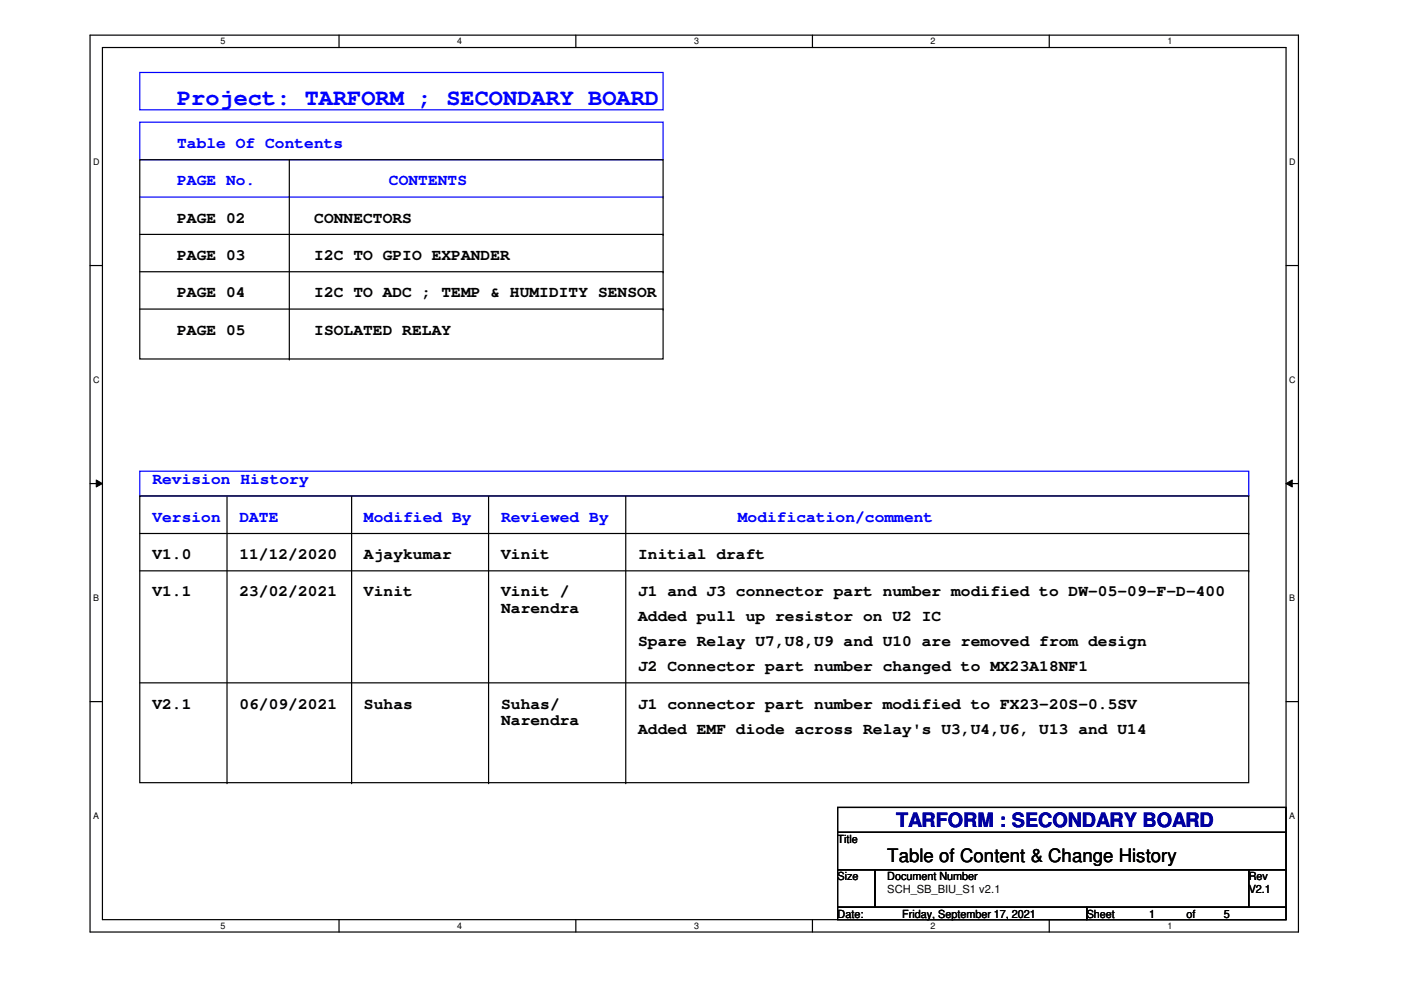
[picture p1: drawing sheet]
<svg xmlns="http://www.w3.org/2000/svg" width="297mm" height="210mm" viewBox="0 0 297 210" stroke-linecap="round" stroke-linejoin="round" font-family="sans-serif">
<defs><g id="words">
<text font-size="5" fill="#00f" x="37.5" y="22.2">Project: TARFORM ; SECONDARY BOARD</text>
<text font-size="4.2" fill="#0000a0" x="190" y="175.3">TARFORM : SECONDARY BOARD</text>
<text font-size="3.9" x="188.1" y="182.7">Table of Content &amp; Change History</text>
<g font-size="3.4" fill="#00f">
<text x="37.5" y="31.4">Table Of Contents</text>
<text x="37.5" y="39.3">PAGE No.</text>
<text x="82.5" y="39.3">CONTENTS</text>
<text x="32.3" y="102.7">Revision History</text>
<text x="32.3" y="110.6">Version</text>
<text x="50.8" y="110.6">DATE</text>
<text x="77.2" y="110.6">Modified By</text>
<text x="106.3" y="110.6">Reviewed By</text>
<text x="156.4" y="110.6">Modification/comment</text>
</g>
<g font-size="3.4">
<text x="37.5" y="47.2">PAGE 02</text>
<text x="66.6" y="47.2">CONNECTORS</text>
<text x="37.5" y="55.1">PAGE 03</text>
<text x="66.6" y="55.1">I2C TO GPIO EXPANDER</text>
<text x="37.5" y="63.1">PAGE 04</text>
<text x="66.6" y="63.1">I2C TO ADC ; TEMP &amp; HUMIDITY SENSOR</text>
<text x="37.5" y="71">PAGE 05</text>
<text x="66.6" y="71">ISOLATED RELAY</text>
<text x="32.3" y="118.5">V1.0</text>
<text x="50.8" y="118.5">11/12/2020</text>
<text x="77.2" y="118.5">Ajaykumar</text>
<text x="106.3" y="118.5">Vinit</text>
<text x="135.3" y="118.5">Initial draft</text>
<text x="32.3" y="126.4">V1.1</text>
<text x="50.8" y="126.4">23/02/2021</text>
<text x="77.2" y="126.4">Vinit</text>
<text x="106.3" y="129.9">Narendra</text>
<text x="106.3" y="126.4">Vinit /</text>
<text x="135.3" y="126.4">J1 and J3 connector part number modified to DW-05-09-F-D-400</text>
<text x="135.3" y="131.7">Added pull up resistor on U2 IC</text>
<text x="135.3" y="137">Spare Relay U7,U8,U9 and U10 are removed from design</text>
<text x="135.3" y="142.3">J2 Connector part number changed to MX23A18NF1</text>
<text x="32.3" y="150.2">V2.1</text>
<text x="50.8" y="150.2">06/09/2021</text>
<text x="77.2" y="150.2">Suhas</text>
<text x="106.3" y="153.7">Narendra</text>
<text x="106.3" y="150.2">Suhas/</text>
<text x="135.3" y="155.5">Added EMF diode across Relay's U3,U4,U6, U13 and U14</text>
<text x="135.3" y="150.2">J1 connector part number modified to FX23-20S-0.5SV</text>
</g>
<g font-size="2.4">
<text x="177.6" y="178.7">Title</text>
<text x="177.6" y="186.6">Size</text>
<text x="188.1" y="189.3">SCH_SB_BIU_S1 v2.1</text>
<text x="188.1" y="186.6">Document Number</text>
<text x="264.8" y="186.6">Rev</text>
<text x="264.8" y="189.3">V2.1</text>
<text x="177.6" y="194.6">Date:</text>
<text x="191.3" y="194.6">Friday, September 17, 2021</text>
<text x="230.4" y="194.6">Sheet</text>
<text x="243.6" y="194.6">1</text>
<text x="251.5" y="194.6">of</text>
<text x="259.5" y="194.6">5</text>
</g>
<g font-size="1.9">
<text x="46.8" y="9.4">5</text>
<text x="96.9" y="9.4">4</text>
<text x="147.2" y="9.4">3</text>
<text x="197.3" y="9.4">2</text>
<text x="247.5" y="9.4">1</text>
<text x="19.8" y="34.9">D</text>
<text x="273.3" y="34.9">D</text>
<text x="19.8" y="81.1">C</text>
<text x="273.3" y="81.1">C</text>
<text x="19.8" y="127.3">B</text>
<text x="273.3" y="127.3">B</text>
<text x="19.8" y="173.6">A</text>
<text x="273.3" y="173.6">A</text>
<text x="46.8" y="196.9">5</text>
<text x="96.9" y="196.9">4</text>
<text x="147.2" y="196.9">3</text>
<text x="197.3" y="196.9">2</text>
<text x="247.5" y="196.9">1</text>
</g>
</g></defs>
<path d="M19.1 7.5h256.2v190.1h-256.2zM21.7 10.1h251v184.9h-251z" fill="none" stroke="#000" stroke-width=".25"/>
<g fill="#fff">
<path d="M46.8 7.7h1v2.1h-1z"/>
<path d="M46.8 195.2h1v2.2h-1z"/>
</g>
<path d="M71.9 7.5v2.6M71.9 195v2.6" fill="none" stroke="#000" stroke-width=".25"/>
<g fill="#fff">
<path d="M96.9 7.7h1.1v2.1h-1.1z"/>
<path d="M96.9 195.2h1.1v2.2h-1.1z"/>
</g>
<path d="M122.1 7.5v2.6M122.1 195v2.6" fill="none" stroke="#000" stroke-width=".25"/>
<g fill="#fff">
<path d="M147.2 7.7h1v2.1h-1z"/>
<path d="M147.2 195.2h1v2.2h-1z"/>
</g>
<path d="M172.3 7.5v2.6M172.3 195v2.6" fill="none" stroke="#000" stroke-width=".25"/>
<g fill="#fff">
<path d="M197.3 7.7h1v2.1h-1z"/>
<path d="M197.3 195.2h1v2.2h-1z"/>
</g>
<path d="M222.5 7.5v2.6M222.5 195v2.6" fill="none" stroke="#000" stroke-width=".25"/>
<g fill="#fff">
<path d="M247.5 7.7h1v2.1h-1z"/>
<path d="M247.5 195.2h1v2.2h-1z"/>
<path d="M19.8 33.2h1.3v2.1h-1.3z"/>
<path d="M273.3 33.2h1.4v2.1h-1.4z"/>
<path d="M19.8 79.4h1.3v2.1h-1.3z"/>
<path d="M273.3 79.4h1.4v2.1h-1.4z"/>
</g>
<path d="M19.1 56.3h2.6M272.7 56.3h2.6" fill="none" stroke="#000" stroke-width=".25"/>
<g fill="#fff">
<path d="M19.8 125.6h1.2v2.2h-1.2z"/>
<path d="M273.3 125.6h1.3v2.2h-1.3z"/>
</g>
<path d="M19.1 102.5h2.6M272.7 102.5h2.6" fill="none" stroke="#000" stroke-width=".25"/>
<path d="M20.4 101.8l1.3 .7-1.3 .8zM272.7 102.5l1.3-.7v1.5z" fill="#000"/>
<path d="M20.4 101.8l1.3 .7-1.3 .8zM272.7 102.5l1.3-.7v1.5z" fill="none" stroke="#000" stroke-width=".21"/>
<g fill="#fff">
<path d="M19.8 171.9h1.2v2.1h-1.2z"/>
<path d="M273.3 171.9h1.3v2.1h-1.3z"/>
</g>
<g fill="none" stroke="#000" stroke-width=".25">
<path d="M29.6 33.9h111v42.2h-111zM61.3 33.9v42.2M29.6 49.7h111M29.6 57.6h111M140.6 49.7h.1M140.6 57.6h.1M29.6 65.5h111M61.3 76.1h.1M140.6 65.5h.1M29.6 105.2h235.2v60.7h-235.2zM29.6 113.1h235.2M48.1 105.2v60.7"/>
<path d="M74.5 105.2v60.7M103.6 105.2v60.7M132.7 105.2v60.7M264.8 113.1h.1M29.6 121h235.2M264.8 121h.1M19.1 148.8h2.6M29.6 144.8h235.2M264.8 144.8h.1M272.7 148.8h2.6M48.1 165.9h.1M74.5 165.9h.1"/>
<path d="M103.6 165.9h.1M132.7 165.9h.1M177.6 171.2h95.1v5.3h-95.1zM177.6 176.5h95.1v7.9h-95.1zM177.6 184.4h7.9v8h-7.9zM177.6 192.4h52.8v2.6h-52.8zM185.5 184.4h79.3v8h-79.3zM230.4 192.4h42.3v2.6h-42.3zM264.8 184.4h7.9v8h-7.9z"/>
</g>
<path d="M29.6 15.4h111v7.9h-111zM29.6 25.9h111v8h-111zM29.6 41.8h111M140.6 41.8h.1M29.6 99.9h235.2v5.3h-235.2z" fill="none" stroke="#00f" stroke-width=".25"/>
<use href="#words"/>
</svg>
